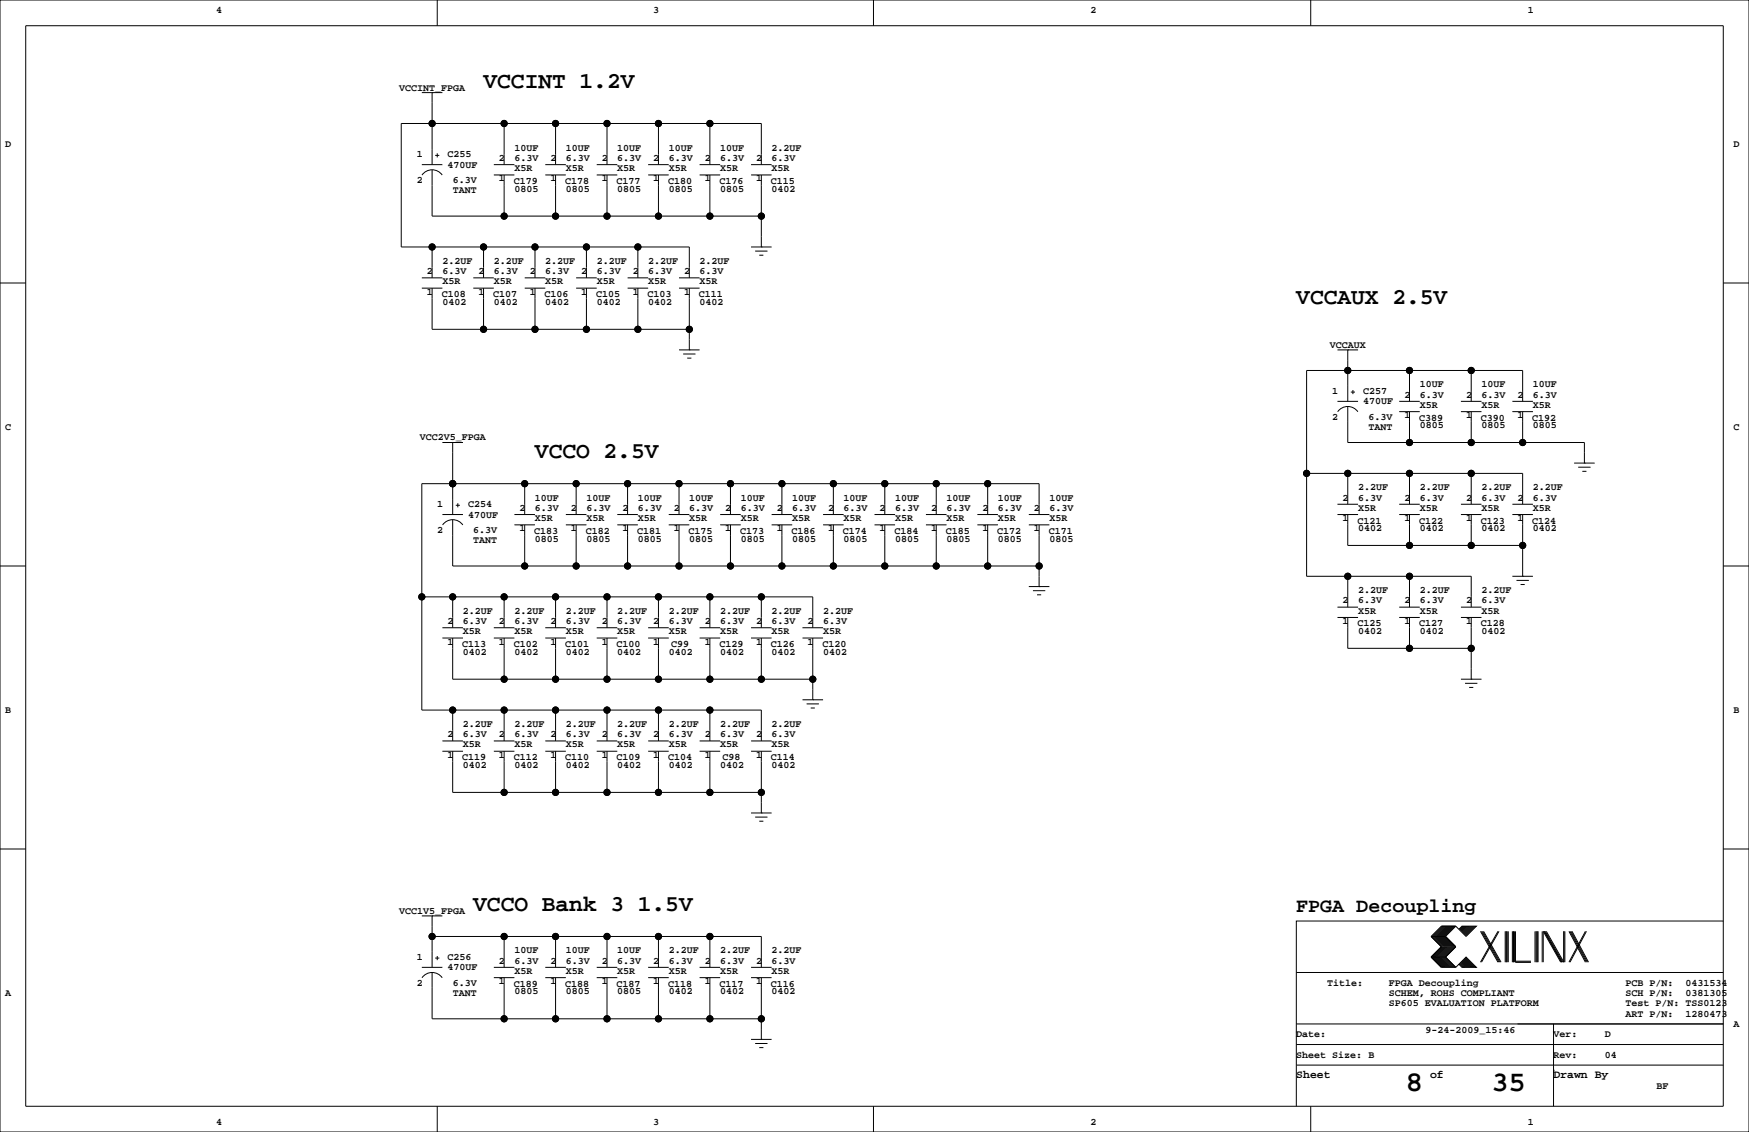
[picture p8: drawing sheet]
<svg xmlns="http://www.w3.org/2000/svg" width="432mm" height="279mm" viewBox="0 0 432 279" stroke-linecap="round" stroke-linejoin="round" font-family="sans-serif">
<defs><g id="words">
<g font-size="7.1">
<text x="347" y="269.3">8</text>
<text x="368.2" y="269.3">35</text>
</g>
<g font-size="5.6">
<text x="119.4" y="21.7">VCCINT 1.2V</text>
<text x="320" y="75">VCCAUX 2.5V</text>
<text x="132.1" y="113.1">VCCO 2.5V</text>
<text x="116.8" y="224.9">VCCO Bank 3 1.5V</text>
</g>
<text font-size="4.9" x="320" y="225.1">FPGA Decoupling</text>
<g font-size="2.8">
<text x="320" y="266.1">Sheet</text>
<text x="353.1" y="266.1">of</text>
<text x="383.5" y="266.1">Drawn By</text>
</g>
<g font-size="2.5">
<text x="53.3" y="3.3">4</text>
<text x="161.3" y="3.3">3</text>
<text x="269.2" y="3.3">2</text>
<text x="377.2" y="3.3">1</text>
<text x="98.5" y="22.4">VCCINT_FPGA</text>
<text x="1.3" y="36.3">D</text>
<text x="102.9" y="38.9">1</text>
<text x="110.5" y="38.9">C255</text>
<text x="110.5" y="41.4">470UF</text>
<text x="123.2" y="39.7">2</text>
<text x="127" y="39.7">6.3V</text>
<text x="127" y="37.2">10UF</text>
<text x="135.9" y="39.7">2</text>
<text x="139.7" y="37.2">10UF</text>
<text x="139.7" y="39.7">6.3V</text>
<text x="148.6" y="39.7">2</text>
<text x="152.4" y="39.7">6.3V</text>
<text x="152.4" y="37.2">10UF</text>
<text x="161.3" y="39.7">2</text>
<text x="165.1" y="37.2">10UF</text>
<text x="165.1" y="39.7">6.3V</text>
<text x="174" y="39.7">2</text>
<text x="177.8" y="37.2">10UF</text>
<text x="177.8" y="39.7">6.3V</text>
<text x="186.7" y="39.7">2</text>
<text x="190.5" y="37.2">2.2UF</text>
<text x="190.5" y="39.7">6.3V</text>
<text x="428" y="36.3">D</text>
<text x="102.9" y="45.2">2</text>
<text x="111.8" y="45.2">6.3V</text>
<text x="111.8" y="47.8">TANT</text>
<text x="123.2" y="44.8">1</text>
<text x="126.8" y="45.4">C179</text>
<text x="127" y="47.3">0805</text>
<text x="127" y="42.3">X5R</text>
<text x="135.9" y="44.8">1</text>
<text x="139.5" y="45.4">C178</text>
<text x="139.7" y="42.3">X5R</text>
<text x="139.7" y="47.3">0805</text>
<text x="148.6" y="44.8">1</text>
<text x="152.2" y="45.4">C177</text>
<text x="152.4" y="47.3">0805</text>
<text x="152.4" y="42.3">X5R</text>
<text x="161.3" y="44.8">1</text>
<text x="164.9" y="45.4">C180</text>
<text x="165.1" y="42.3">X5R</text>
<text x="165.1" y="47.3">0805</text>
<text x="174" y="44.8">1</text>
<text x="177.6" y="45.4">C176</text>
<text x="177.8" y="42.3">X5R</text>
<text x="177.8" y="47.3">0805</text>
<text x="186.7" y="44.8">1</text>
<text x="190.3" y="45.4">C115</text>
<text x="190.5" y="42.3">X5R</text>
<text x="190.5" y="47.3">0402</text>
<text x="109.2" y="65.1">2.2UF</text>
<text x="121.9" y="65.1">2.2UF</text>
<text x="134.6" y="65.1">2.2UF</text>
<text x="147.3" y="65.1">2.2UF</text>
<text x="160" y="65.1">2.2UF</text>
<text x="172.7" y="65.1">2.2UF</text>
<text x="105.4" y="67.7">2</text>
<text x="109.2" y="67.7">6.3V</text>
<text x="109.2" y="70.2">X5R</text>
<text x="118.1" y="67.7">2</text>
<text x="121.9" y="70.2">X5R</text>
<text x="121.9" y="67.7">6.3V</text>
<text x="130.8" y="67.7">2</text>
<text x="134.6" y="67.7">6.3V</text>
<text x="134.6" y="70.2">X5R</text>
<text x="143.5" y="67.7">2</text>
<text x="147.3" y="70.2">X5R</text>
<text x="147.3" y="67.7">6.3V</text>
<text x="156.2" y="67.7">2</text>
<text x="160" y="70.2">X5R</text>
<text x="160" y="67.7">6.3V</text>
<text x="168.9" y="67.7">2</text>
<text x="172.7" y="70.2">X5R</text>
<text x="172.7" y="67.7">6.3V</text>
<text x="105.4" y="72.7">1</text>
<text x="109.1" y="73.3">C108</text>
<text x="109.2" y="75.3">0402</text>
<text x="118.1" y="72.7">1</text>
<text x="121.8" y="73.3">C107</text>
<text x="121.9" y="75.3">0402</text>
<text x="130.8" y="72.7">1</text>
<text x="134.5" y="73.3">C106</text>
<text x="134.6" y="75.3">0402</text>
<text x="143.5" y="72.7">1</text>
<text x="147.2" y="73.3">C105</text>
<text x="147.3" y="75.3">0402</text>
<text x="156.2" y="72.7">1</text>
<text x="159.9" y="73.3">C103</text>
<text x="160" y="75.3">0402</text>
<text x="168.9" y="72.7">1</text>
<text x="172.6" y="73.3">C111</text>
<text x="172.7" y="75.3">0402</text>
<text x="328.3" y="85.9">VCCAUX</text>
<text x="350.5" y="95.6">10UF</text>
<text x="365.8" y="95.6">10UF</text>
<text x="378.5" y="95.6">10UF</text>
<text x="328.9" y="97.3">1</text>
<text x="336.6" y="97.3">C257</text>
<text x="336.6" y="99.8">470UF</text>
<text x="346.7" y="98.1">2</text>
<text x="350.5" y="100.7">X5R</text>
<text x="350.5" y="98.1">6.3V</text>
<text x="361.9" y="98.1">2</text>
<text x="365.8" y="98.1">6.3V</text>
<text x="365.8" y="100.7">X5R</text>
<text x="374.6" y="98.1">2</text>
<text x="378.5" y="100.7">X5R</text>
<text x="378.5" y="98.1">6.3V</text>
<text x="1.3" y="106.2">C</text>
<text x="328.9" y="103.6">2</text>
<text x="337.8" y="103.6">6.3V</text>
<text x="337.8" y="106.2">TANT</text>
<text x="346.7" y="103.2">1</text>
<text x="350.4" y="103.8">C389</text>
<text x="350.5" y="105.8">0805</text>
<text x="361.9" y="103.2">1</text>
<text x="365.6" y="103.8">C390</text>
<text x="365.8" y="105.8">0805</text>
<text x="374.6" y="103.2">1</text>
<text x="378.3" y="103.8">C192</text>
<text x="378.5" y="105.8">0805</text>
<text x="428" y="106.2">C</text>
<text x="103.6" y="108.7">VCC2V5_FPGA</text>
<text x="107.9" y="125.2">1</text>
<text x="115.6" y="125.2">C254</text>
<text x="132.1" y="123.5">10UF</text>
<text x="144.8" y="123.5">10UF</text>
<text x="157.5" y="123.5">10UF</text>
<text x="170.2" y="123.5">10UF</text>
<text x="182.9" y="123.5">10UF</text>
<text x="195.6" y="123.5">10UF</text>
<text x="208.3" y="123.5">10UF</text>
<text x="221" y="123.5">10UF</text>
<text x="233.7" y="123.5">10UF</text>
<text x="246.4" y="123.5">10UF</text>
<text x="259.1" y="123.5">10UF</text>
<text x="331.5" y="123.5">2</text>
<text x="335.3" y="121">2.2UF</text>
<text x="335.3" y="123.5">6.3V</text>
<text x="346.7" y="123.5">2</text>
<text x="350.5" y="123.5">6.3V</text>
<text x="350.5" y="121">2.2UF</text>
<text x="361.9" y="123.5">2</text>
<text x="365.8" y="121">2.2UF</text>
<text x="365.8" y="123.5">6.3V</text>
<text x="374.6" y="123.5">2</text>
<text x="378.5" y="123.5">6.3V</text>
<text x="378.5" y="121">2.2UF</text>
<text x="107.9" y="131.6">2</text>
<text x="115.6" y="127.8">470UF</text>
<text x="116.8" y="131.6">6.3V</text>
<text x="128.3" y="131.2">1</text>
<text x="128.3" y="126.1">2</text>
<text x="131.9" y="131.8">C183</text>
<text x="132.1" y="128.6">X5R</text>
<text x="132.1" y="126.1">6.3V</text>
<text x="141" y="126.1">2</text>
<text x="141" y="131.2">1</text>
<text x="144.6" y="131.8">C182</text>
<text x="144.8" y="126.1">6.3V</text>
<text x="144.8" y="128.6">X5R</text>
<text x="153.7" y="131.2">1</text>
<text x="153.7" y="126.1">2</text>
<text x="157.3" y="131.8">C181</text>
<text x="157.5" y="128.6">X5R</text>
<text x="157.5" y="126.1">6.3V</text>
<text x="166.4" y="131.2">1</text>
<text x="166.4" y="126.1">2</text>
<text x="170" y="131.8">C175</text>
<text x="170.2" y="128.6">X5R</text>
<text x="170.2" y="126.1">6.3V</text>
<text x="179.1" y="131.2">1</text>
<text x="179.1" y="126.1">2</text>
<text x="182.7" y="131.8">C173</text>
<text x="182.9" y="128.6">X5R</text>
<text x="182.9" y="126.1">6.3V</text>
<text x="191.8" y="126.1">2</text>
<text x="191.8" y="131.2">1</text>
<text x="195.4" y="131.8">C186</text>
<text x="195.6" y="126.1">6.3V</text>
<text x="195.6" y="128.6">X5R</text>
<text x="204.5" y="126.1">2</text>
<text x="204.5" y="131.2">1</text>
<text x="208.1" y="131.8">C174</text>
<text x="208.3" y="126.1">6.3V</text>
<text x="208.3" y="128.6">X5R</text>
<text x="217.2" y="126.1">2</text>
<text x="217.2" y="131.2">1</text>
<text x="220.8" y="131.8">C184</text>
<text x="221" y="126.1">6.3V</text>
<text x="221" y="128.6">X5R</text>
<text x="229.9" y="131.2">1</text>
<text x="229.9" y="126.1">2</text>
<text x="233.5" y="131.8">C185</text>
<text x="233.7" y="128.6">X5R</text>
<text x="233.7" y="126.1">6.3V</text>
<text x="242.6" y="131.2">1</text>
<text x="242.6" y="126.1">2</text>
<text x="246.2" y="131.8">C172</text>
<text x="246.4" y="128.6">X5R</text>
<text x="246.4" y="126.1">6.3V</text>
<text x="255.3" y="126.1">2</text>
<text x="255.3" y="131.2">1</text>
<text x="258.9" y="131.8">C171</text>
<text x="259.1" y="126.1">6.3V</text>
<text x="259.1" y="128.6">X5R</text>
<text x="331.5" y="128.6">1</text>
<text x="335.1" y="129.2">C121</text>
<text x="335.3" y="126.1">X5R</text>
<text x="335.3" y="131.2">0402</text>
<text x="346.7" y="128.6">1</text>
<text x="350.4" y="129.2">C122</text>
<text x="350.5" y="131.2">0402</text>
<text x="350.5" y="126.1">X5R</text>
<text x="361.9" y="128.6">1</text>
<text x="365.6" y="129.2">C123</text>
<text x="365.8" y="126.1">X5R</text>
<text x="365.8" y="131.2">0402</text>
<text x="374.6" y="128.6">1</text>
<text x="378.3" y="129.2">C124</text>
<text x="378.5" y="131.2">0402</text>
<text x="378.5" y="126.1">X5R</text>
<text x="116.8" y="134.1">TANT</text>
<text x="132.1" y="133.7">0805</text>
<text x="144.8" y="133.7">0805</text>
<text x="157.5" y="133.7">0805</text>
<text x="170.2" y="133.7">0805</text>
<text x="182.9" y="133.7">0805</text>
<text x="195.6" y="133.7">0805</text>
<text x="208.3" y="133.7">0805</text>
<text x="221" y="133.7">0805</text>
<text x="233.7" y="133.7">0805</text>
<text x="246.4" y="133.7">0805</text>
<text x="259.1" y="133.7">0805</text>
<text x="331.5" y="148.9">2</text>
<text x="335.3" y="146.4">2.2UF</text>
<text x="335.3" y="148.9">6.3V</text>
<text x="346.7" y="148.9">2</text>
<text x="350.5" y="146.4">2.2UF</text>
<text x="350.5" y="148.9">6.3V</text>
<text x="361.9" y="148.9">2</text>
<text x="365.8" y="148.9">6.3V</text>
<text x="365.8" y="146.4">2.2UF</text>
<text x="110.5" y="154">2</text>
<text x="114.3" y="151.5">2.2UF</text>
<text x="114.3" y="154">6.3V</text>
<text x="123.2" y="154">2</text>
<text x="127" y="151.5">2.2UF</text>
<text x="127" y="154">6.3V</text>
<text x="135.9" y="154">2</text>
<text x="139.7" y="154">6.3V</text>
<text x="139.7" y="151.5">2.2UF</text>
<text x="148.6" y="154">2</text>
<text x="152.4" y="151.5">2.2UF</text>
<text x="152.4" y="154">6.3V</text>
<text x="161.3" y="154">2</text>
<text x="165.1" y="154">6.3V</text>
<text x="165.1" y="151.5">2.2UF</text>
<text x="174" y="154">2</text>
<text x="177.8" y="151.5">2.2UF</text>
<text x="177.8" y="154">6.3V</text>
<text x="186.7" y="154">2</text>
<text x="190.5" y="154">6.3V</text>
<text x="190.5" y="151.5">2.2UF</text>
<text x="199.4" y="154">2</text>
<text x="203.2" y="154">6.3V</text>
<text x="203.2" y="151.5">2.2UF</text>
<text x="331.5" y="154">1</text>
<text x="335.1" y="154.6">C125</text>
<text x="335.3" y="151.5">X5R</text>
<text x="346.7" y="154">1</text>
<text x="350.4" y="154.6">C127</text>
<text x="350.5" y="151.5">X5R</text>
<text x="361.9" y="154">1</text>
<text x="365.6" y="154.6">C128</text>
<text x="365.8" y="151.5">X5R</text>
<text x="110.5" y="159.1">1</text>
<text x="114.1" y="159.7">C113</text>
<text x="114.3" y="156.6">X5R</text>
<text x="114.3" y="161.6">0402</text>
<text x="123.2" y="159.1">1</text>
<text x="126.8" y="159.7">C102</text>
<text x="127" y="156.6">X5R</text>
<text x="127" y="161.6">0402</text>
<text x="135.9" y="159.1">1</text>
<text x="139.5" y="159.7">C101</text>
<text x="139.7" y="161.6">0402</text>
<text x="139.7" y="156.6">X5R</text>
<text x="148.6" y="159.1">1</text>
<text x="152.2" y="159.7">C100</text>
<text x="152.4" y="156.6">X5R</text>
<text x="152.4" y="161.6">0402</text>
<text x="161.3" y="159.1">1</text>
<text x="165.1" y="161.6">0402</text>
<text x="165.1" y="156.6">X5R</text>
<text x="165.7" y="159.7">C99</text>
<text x="174" y="159.1">1</text>
<text x="177.6" y="159.7">C129</text>
<text x="177.8" y="156.6">X5R</text>
<text x="177.8" y="161.6">0402</text>
<text x="186.7" y="159.1">1</text>
<text x="190.3" y="159.7">C126</text>
<text x="190.5" y="161.6">0402</text>
<text x="190.5" y="156.6">X5R</text>
<text x="199.4" y="159.1">1</text>
<text x="203" y="159.7">C120</text>
<text x="203.2" y="161.6">0402</text>
<text x="203.2" y="156.6">X5R</text>
<text x="335.3" y="156.6">0402</text>
<text x="350.5" y="156.6">0402</text>
<text x="365.8" y="156.6">0402</text>
<text x="1.3" y="176">B</text>
<text x="114.3" y="179.4">2.2UF</text>
<text x="127" y="179.4">2.2UF</text>
<text x="139.7" y="179.4">2.2UF</text>
<text x="152.4" y="179.4">2.2UF</text>
<text x="165.1" y="179.4">2.2UF</text>
<text x="177.8" y="179.4">2.2UF</text>
<text x="190.5" y="179.4">2.2UF</text>
<text x="428" y="176">B</text>
<text x="110.5" y="182">2</text>
<text x="114.3" y="182">6.3V</text>
<text x="114.3" y="184.5">X5R</text>
<text x="123.2" y="182">2</text>
<text x="127" y="184.5">X5R</text>
<text x="127" y="182">6.3V</text>
<text x="135.9" y="182">2</text>
<text x="139.7" y="182">6.3V</text>
<text x="139.7" y="184.5">X5R</text>
<text x="148.6" y="182">2</text>
<text x="152.4" y="184.5">X5R</text>
<text x="152.4" y="182">6.3V</text>
<text x="161.3" y="182">2</text>
<text x="165.1" y="182">6.3V</text>
<text x="165.1" y="184.5">X5R</text>
<text x="174" y="182">2</text>
<text x="177.8" y="182">6.3V</text>
<text x="177.8" y="184.5">X5R</text>
<text x="186.7" y="182">2</text>
<text x="190.5" y="184.5">X5R</text>
<text x="190.5" y="182">6.3V</text>
<text x="110.5" y="187">1</text>
<text x="114.1" y="187.6">C119</text>
<text x="114.3" y="189.6">0402</text>
<text x="123.2" y="187">1</text>
<text x="126.8" y="187.6">C112</text>
<text x="127" y="189.6">0402</text>
<text x="135.9" y="187">1</text>
<text x="139.5" y="187.6">C110</text>
<text x="139.7" y="189.6">0402</text>
<text x="148.6" y="187">1</text>
<text x="152.2" y="187.6">C109</text>
<text x="152.4" y="189.6">0402</text>
<text x="161.3" y="187">1</text>
<text x="164.9" y="187.6">C104</text>
<text x="165.1" y="189.6">0402</text>
<text x="174" y="187">1</text>
<text x="177.8" y="189.6">0402</text>
<text x="178.4" y="187.6">C98</text>
<text x="186.7" y="187">1</text>
<text x="190.3" y="187.6">C114</text>
<text x="190.5" y="189.6">0402</text>
<text x="98.5" y="225.6">VCC1V5_FPGA</text>
<text x="102.9" y="237">1</text>
<text x="110.5" y="239.5">470UF</text>
<text x="110.5" y="237">C256</text>
<text x="123.2" y="237.8">2</text>
<text x="127" y="237.8">6.3V</text>
<text x="127" y="235.3">10UF</text>
<text x="135.9" y="237.8">2</text>
<text x="139.7" y="235.3">10UF</text>
<text x="139.7" y="237.8">6.3V</text>
<text x="148.6" y="237.8">2</text>
<text x="152.4" y="237.8">6.3V</text>
<text x="152.4" y="235.3">10UF</text>
<text x="161.3" y="237.8">2</text>
<text x="165.1" y="237.8">6.3V</text>
<text x="165.1" y="235.3">2.2UF</text>
<text x="174" y="237.8">2</text>
<text x="177.8" y="235.3">2.2UF</text>
<text x="177.8" y="237.8">6.3V</text>
<text x="186.7" y="237.8">2</text>
<text x="190.5" y="237.8">6.3V</text>
<text x="190.5" y="235.3">2.2UF</text>
<text x="1.3" y="245.9">A</text>
<text x="102.9" y="243.3">2</text>
<text x="111.8" y="245.9">TANT</text>
<text x="111.8" y="243.3">6.3V</text>
<text x="123.2" y="242.9">1</text>
<text x="126.8" y="243.5">C189</text>
<text x="127" y="245.5">0805</text>
<text x="127" y="240.4">X5R</text>
<text x="135.9" y="242.9">1</text>
<text x="139.5" y="243.5">C188</text>
<text x="139.7" y="240.4">X5R</text>
<text x="139.7" y="245.5">0805</text>
<text x="148.6" y="242.9">1</text>
<text x="152.2" y="243.5">C187</text>
<text x="152.4" y="245.5">0805</text>
<text x="152.4" y="240.4">X5R</text>
<text x="161.3" y="242.9">1</text>
<text x="164.9" y="243.5">C118</text>
<text x="165.1" y="245.5">0402</text>
<text x="165.1" y="240.4">X5R</text>
<text x="174" y="242.9">1</text>
<text x="177.6" y="243.5">C117</text>
<text x="177.8" y="240.4">X5R</text>
<text x="177.8" y="245.5">0402</text>
<text x="186.7" y="242.9">1</text>
<text x="190.3" y="243.5">C116</text>
<text x="190.5" y="245.5">0402</text>
<text x="190.5" y="240.4">X5R</text>
<text x="327.7" y="243.3">Title:</text>
<text x="342.9" y="245.9">SCHEM, ROHS COMPLIANT</text>
<text x="342.9" y="243.3">FPGA Decoupling</text>
<text x="401.3" y="245.9">SCH P/N:</text>
<text x="401.3" y="243.3">PCB P/N:</text>
<text x="416.1" y="245.9">0381305</text>
<text x="416.1" y="243.3">0431534</text>
<text x="342.9" y="248.4">SP605 EVALUATION PLATFORM</text>
<text x="401.3" y="248.4">Test P/N: TSS0123</text>
<text x="401.3" y="251">ART P/N:</text>
<text x="416.1" y="251">1280473</text>
<text x="320" y="256">Date:</text>
<text x="351.9" y="255">9-24-2009_15:46</text>
<text x="383.5" y="256">Ver:</text>
<text x="396.2" y="256">D</text>
<text x="428" y="253.5">A</text>
<text x="320" y="261.1">Sheet Size: B</text>
<text x="383.5" y="261.1">Rev:</text>
<text x="396.2" y="261.1">04</text>
<text x="408.9" y="268.7">BF</text>
<text x="53.3" y="277.6">4</text>
<text x="161.3" y="277.6">3</text>
<text x="269.2" y="277.6">2</text>
<text x="377.2" y="277.6">1</text>
</g>
</g></defs>
<g fill="none" stroke="#000" stroke-width=".25">
<path d="M0 0h431.8v279.4h-431.8zM6.3 6.4h419.1v266.6h-419.1zM107.9 0v6.4M215.6 0v6.4M323.6 0v6.4M104.1 22.9h5.1M106.7 22.9h.1M106.7 22.9v17.7M107.4 38.4h1.1M107.9 37.8v1.1M124.5 30.5v10.1M137.2 30.5v10.1"/>
<path d="M149.9 30.5v10.1M162.6 30.5v10.1M175.3 30.5v10.1M104.1 40.6h5.1M104.2 43.2a3 3 0 0 1 5 0M106.7 41.9v11.4h81.3M121.9 40.6h5.1M121.9 43.2h5.1M124.5 43.2v10.1M134.6 40.6h5.1M134.6 43.2h5.1M137.2 43.2v10.1"/>
<path d="M147.3 40.6h5.1M147.3 43.2h5.1M149.9 43.2v10.1M160 40.6h5.1M160 43.2h5.1M162.6 43.2v10.1M172.7 40.6h5.1M172.7 43.2h5.1M175.3 43.2v10.1M185.4 40.6h5.1M185.4 43.2h5.1M188 40.6v-10.1h-88.9v30.5h71.1v7.6"/>
<path d="M188 43.2v17.8M0 69.8h6.3M104.1 68.6h5.1M104.1 71.1h5.1M106.7 61v7.6M106.7 71.1v10.2h63.5M116.8 68.6h5.1M116.8 71.1h5.1M119.4 61v7.6M119.4 71.1v10.2M129.5 68.6h5.1M129.5 71.1h5.1"/>
<path d="M132.1 61v7.6M132.1 71.1v10.2M142.2 68.6h5.1M142.2 71.1h5.1M144.8 61v7.6M144.8 71.1v10.2M154.9 68.6h5.1M154.9 71.1h5.1M157.5 61v7.6M157.5 71.1v10.2M167.6 68.6h5.1M167.6 71.1h5.1"/>
<path d="M170.2 71.1v15.3M185.4 61h5.1M186.4 62h3.1M187.5 63h1M188 61h.1M425.4 69.8h6.4M167.6 86.4h5.1M168.7 87.4h3M169.7 88.4h1M170.2 86.4h.1M330.2 86.4h5.1M330.2 99.1h5.1"/>
<path d="M332.7 86.4h.1M332.7 86.4v12.7M333.5 96.8h1M334 96.3v1M345.4 99.1h5.1M348 91.4v7.7M360.7 99.1h5.1M363.2 91.4v7.7M373.4 99.1h5.1M375.9 99.1v-7.7h-53.3v50.8h40.6v7.7M109.2 109.2h5.1M111.8 119.4h.1"/>
<path d="M111.8 109.2h.1M111.8 109.2v17.8M129.5 119.4v7.6M142.2 119.4v7.6M154.9 119.4v7.6M167.6 119.4v7.6M180.3 119.4v7.6M193 119.4v7.6M205.7 119.4v7.6M218.4 119.4v7.6M231.1 119.4v7.6M243.8 119.4v7.6"/>
<path d="M322.6 116.8h53.3v7.7M330.2 101.6a3 3 0 0 1 5 0M332.7 100.3v8.9h58.5v5.1M332.7 116.8v7.7M345.4 101.6h5.1M348 101.6v7.6M348 116.8v7.7M360.7 101.6h5.1M363.2 101.6v7.6M363.2 116.8v7.7M373.4 101.6h5.1M375.9 101.6v7.6"/>
<path d="M388.6 114.3h5.1M389.6 115.3h3.1M390.7 116.3h1M391.2 114.3h.1M0 139.7h6.3M109.2 127h5.1M109.3 129.6a3 3 0 0 1 5 0M111.8 128.3v11.4h144.7M112.5 124.7h1M113 124.2v1M127 127h5.1M127 129.5h5.1"/>
<path d="M129.5 129.5v10.2M139.7 127h5.1M139.7 129.5h5.1M142.2 129.5v10.2M152.4 127h5.1M152.4 129.5h5.1M154.9 129.5v10.2M165.1 127h5.1M165.1 129.5h5.1M167.6 129.5v10.2M177.8 127h5.1M177.8 129.5h5.1"/>
<path d="M180.3 129.5v10.2M190.5 127h5.1M190.5 129.5h5.1M193 129.5v10.2M203.2 127h5.1M203.2 129.5h5.1M205.7 129.5v10.2M215.9 127h5.1M215.9 129.5h5.1M218.4 129.5v10.2M228.6 127h5.1M228.6 129.5h5.1"/>
<path d="M231.1 129.5v10.2M241.3 127h5.1M241.3 129.5h5.1M243.8 129.5v10.2M254 127h5.1M254 129.5h5.1M256.5 127v-7.6h-152.4v55.9h83.9v7.6M256.5 129.5v15.3M330.2 127h5.1M330.2 124.5h5.1M332.7 127v7.6h43.2M345.4 127h5.1"/>
<path d="M345.4 124.5h5.1M348 127v7.6M360.7 127h5.1M360.7 124.5h5.1M363.2 127v7.6M373.4 127h5.1M373.4 124.5h5.1M375.9 127v15.2M425.4 139.7h6.4M104.1 147.3h96.6v7.6M109.2 154.9h5.1M109.2 157.5h5.1"/>
<path d="M111.8 147.3v7.6M111.8 157.5v10.1h88.9M121.9 154.9h5.1M121.9 157.5h5.1M124.5 147.3v7.6M124.5 157.5v10.1M134.6 154.9h5.1M134.6 157.5h5.1M137.2 147.3v7.6M137.2 157.5v10.1M147.3 154.9h5.1M147.3 157.5h5.1"/>
<path d="M149.9 147.3v7.6M149.9 157.5v10.1M160 154.9h5.1M160 157.5h5.1M162.6 147.3v7.6M162.6 157.5v10.1M172.7 154.9h5.1M172.7 157.5h5.1M175.3 147.3v7.6M175.3 157.5v10.1M185.4 154.9h5.1M185.4 157.5h5.1"/>
<path d="M188 147.3v7.6M188 157.5v10.1M198.1 154.9h5.1M198.1 157.5h5.1M200.7 157.5v15.2M254 144.8h5.1M255 145.8h3.1M256 146.8h1M256.5 144.8h.1M330.2 149.9h5.1M330.2 152.4h5.1M332.7 142.2v7.7"/>
<path d="M332.7 152.4v7.6h30.5M345.4 149.9h5.1M345.4 152.4h5.1M348 142.2v7.7M348 152.4v7.6M360.7 149.9h5.1M360.7 152.4h5.1M363.2 152.4v15.2M373.4 142.2h5.1M374.4 143.3h3M375.4 144.3h1M375.9 142.2h.1"/>
<path d="M111.8 175.3v7.6M124.5 175.3v7.6M137.2 175.3v7.6M149.9 175.3v7.6M162.6 175.3v7.6M175.3 175.3v7.6M198.1 172.7h5.1M199.1 173.7h3.1M200.2 174.8h1M200.7 172.7h.1M360.7 167.6h5.1M361.7 168.7h3"/>
<path d="M362.7 169.7h1M363.2 167.6h.1M109.2 182.9h5.1M109.2 185.4h5.1M111.8 185.4v10.2h76.2M121.9 182.9h5.1M121.9 185.4h5.1M124.5 185.4v10.2M134.6 182.9h5.1M134.6 185.4h5.1M137.2 185.4v10.2M147.3 182.9h5.1"/>
<path d="M147.3 185.4h5.1M149.9 185.4v10.2M160 182.9h5.1M160 185.4h5.1M162.6 185.4v10.2M172.7 182.9h5.1M172.7 185.4h5.1M175.3 185.4v10.2M185.4 182.9h5.1M185.4 185.4h5.1M188 185.4v15.3M0 209.5h6.3"/>
<path d="M185.4 200.7h5.1M186.4 201.7h3.1M187.5 202.7h1M188 200.7h.1M425.4 209.5h6.4M104.1 226.1h5.1M104.1 238.8h5.1M106.7 226.1h.1M106.7 231.1h81.3v7.7M106.7 226.1v12.7M107.4 236.5h1.1M107.9 236v1"/>
<path d="M121.9 238.8h5.1M124.5 231.1v7.7M134.6 238.8h5.1M137.2 231.1v7.7M147.3 238.8h5.1M149.9 231.1v7.7M160 238.8h5.1M162.6 231.1v7.7M172.7 238.8h5.1M175.3 231.1v7.7M185.4 238.8h5.1M353.3 231.1h3.6"/>
<path d="M353.3 236.2l2.6 2.6h3.5M353.3 231.1l2.6 2.6-2.6 2.5M353.3 236.2h3.6M356.1 228.6l-2.5 2.5 2.5 2.6-2.5 2.5 2.5 2.6M356.4 228.6l-2.6 2.5 2.6 2.6-2.6 2.5 2.6 2.6M356.6 228.6l-2.5 2.5 2.5 2.6-2.5 2.5 2.5 2.6M356.9 228.6l-2.6 2.5 2.6 2.6-2.6 2.5 2.6 2.6M356.9 231.1l2.5 2.6-2.5 2.5M356.9 236.2l2.5 2.6M357.1 228.6l-2.5 2.5 2.5 2.6-2.5 2.5 2.5 2.6M357.4 228.6l-2.6 2.5 2.6 2.6-2.6 2.5 2.6 2.6M357.6 228.6l-2.5 2.5 2.5 2.6-2.5 2.5 2.5 2.6"/>
<path d="M357.9 228.6l-2.6 2.5 2.6 2.6-2.6 2.5 2.6 2.6M358.1 228.6l-2.5 2.5 2.5 2.6-2.5 2.5 2.5 2.6M358.4 228.6l-2.5 2.5 2.5 2.6-2.5 2.5 2.5 2.6M358.6 228.6l-2.5 2.5 2.5 2.6-2.5 2.5 2.5 2.6M358.9 228.6l-2.5 2.5 2.5 2.6-2.5 2.5 2.5 2.6M359.2 228.6l-2.6 2.5 2.6 2.6-2.6 2.5 2.6 2.6M359.4 228.6l2.5 2.5 2.6-2.5h-3.6l-.7 .8M359.4 228.6h-3.5l-2.6 2.5M359.4 228.6l-2.5 2.5M360.2 238l.7 .8h3.6l-2.6-2.6-2.5 2.6M360.4 237.7l1 1.1M360.4 238l.8 .8"/>
<path d="M360.7 237.5l1.2 1.3M360.7 237.7l1 1.1M360.9 237.2l1.6 1.6M360.9 237.5l1.3 1.3M361.2 237l1.8 1.8M361.2 237.2l1.5 1.6M361.2 228.6l-.8 .8M361.4 236.7l2.1 2.1M361.4 237l1.8 1.8M361.4 228.6l-1 1M361.7 236.5l2.3 2.3M361.7 236.7l2 2.1"/>
<path d="M361.7 228.6l-1 1M361.9 236.5l2.3 2.3M361.9 228.6l-1.2 1.3M362.2 228.6l-1.3 1.3M362.5 228.6l-1.6 1.5M362.7 228.6l-1.5 1.5M363 228.6l-1.8 1.8M363.2 228.6l-1.8 1.8M363.5 228.6l-2.1 2M363.7 228.6l-2 2M364 228.6l-2.3 2.3M364.2 228.6l-2.3 2.3"/>
<path d="M365.5 229.9l4.3 7.6M365.8 229.9l4.3 7.6M366 229.9l4.3 7.6M366.3 229.9l4.3 7.6M369.8 229.9l-4.3 7.6M370.1 229.9l-4.3 7.6M371.6 229.9v7.6M371.9 229.9v7.6M372.1 229.9v7.6M372.4 229.9v7.6M373.4 229.9v7.6M373.6 229.9v7.6"/>
<path d="M373.9 229.9v7.6M374.1 229.9v7.6h3.9M374.1 237.2h3.9M379 229.9v7.6M379.2 229.9v7.6M379.5 229.9v7.6M379.7 229.9v7.6M380.7 229.9v7.6M381 237.5v-7.6l4.3 7.6M381.3 229.9l4.3 7.6M381.5 229.9l4.3 7.6M381.8 229.9l4.3 7.6v-7.6"/>
<path d="M386.3 229.9v7.6M387.3 229.9l4.1 7.6M387.6 229.9l4.1 7.6M387.9 229.9l4 7.6M388.1 229.9l4.1 7.6M391.4 229.9l-4.1 7.6M391.7 229.9l-4.1 7.6M425.4 227.3h-105.4v35.6M104.2 241.3a3 3 0 0 1 5 0M106.7 240v11.5h81.3M121.9 241.3h5.1M124.5 241.3v10.2"/>
<path d="M134.6 241.3h5.1M137.2 241.3v10.2M147.3 241.3h5.1M149.9 241.3v10.2M160 241.3h5.1M162.6 241.3v10.2M172.7 241.3h5.1M175.3 241.3v10.2M185.4 256.5h5.1M185.4 241.3h5.1M186.4 257.6h3.1M187.5 258.6h1"/>
<path d="M188 256.5h.1M188 241.3v15.2M320 257.8h105.4M320 252.7h105.4M320 240h105.4M383.5 252.7v20.3M107.9 273v6.4M215.6 273v6.4M320 262.9v10.1M320 262.9h105.4M323.6 273v6.4M383.5 264.2h.1"/>
<circle cx="106.7" cy="30.5" r=".76"/>
<circle cx="124.5" cy="30.5" r=".76"/>
<circle cx="137.2" cy="30.5" r=".76"/>
<circle cx="149.9" cy="30.5" r=".76"/>
<circle cx="162.6" cy="30.5" r=".76"/>
<circle cx="175.3" cy="30.5" r=".76"/>
<circle cx="124.5" cy="53.3" r=".76"/>
<circle cx="137.2" cy="53.3" r=".76"/>
<circle cx="149.9" cy="53.3" r=".76"/>
<circle cx="162.6" cy="53.3" r=".76"/>
<circle cx="175.3" cy="53.3" r=".76"/>
<circle cx="188" cy="53.3" r=".76"/>
<circle cx="106.7" cy="61" r=".76"/>
<circle cx="119.4" cy="61" r=".76"/>
<circle cx="132.1" cy="61" r=".76"/>
<circle cx="144.8" cy="61" r=".76"/>
<circle cx="157.5" cy="61" r=".76"/>
<circle cx="119.4" cy="81.3" r=".76"/>
<circle cx="132.1" cy="81.3" r=".76"/>
<circle cx="144.8" cy="81.3" r=".76"/>
<circle cx="157.5" cy="81.3" r=".76"/>
<circle cx="170.2" cy="81.3" r=".76"/>
<circle cx="332.7" cy="91.4" r=".76"/>
<circle cx="348" cy="91.4" r=".76"/>
<circle cx="363.2" cy="91.4" r=".76"/>
<circle cx="111.8" cy="119.4" r=".76"/>
<circle cx="129.5" cy="119.4" r=".76"/>
<circle cx="142.2" cy="119.4" r=".76"/>
<circle cx="154.9" cy="119.4" r=".76"/>
<circle cx="167.6" cy="119.4" r=".76"/>
<circle cx="180.3" cy="119.4" r=".76"/>
<circle cx="193" cy="119.4" r=".76"/>
<circle cx="205.7" cy="119.4" r=".76"/>
<circle cx="218.4" cy="119.4" r=".76"/>
<circle cx="231.1" cy="119.4" r=".76"/>
<circle cx="243.8" cy="119.4" r=".76"/>
<circle cx="322.6" cy="116.8" r=".76"/>
<circle cx="332.7" cy="116.8" r=".76"/>
<circle cx="348" cy="109.2" r=".76"/>
<circle cx="348" cy="116.8" r=".76"/>
<circle cx="363.2" cy="109.2" r=".76"/>
<circle cx="363.2" cy="116.8" r=".76"/>
<circle cx="375.9" cy="109.2" r=".76"/>
<circle cx="129.5" cy="139.7" r=".76"/>
<circle cx="142.2" cy="139.7" r=".76"/>
<circle cx="154.9" cy="139.7" r=".76"/>
<circle cx="167.6" cy="139.7" r=".76"/>
<circle cx="180.3" cy="139.7" r=".76"/>
<circle cx="193" cy="139.7" r=".76"/>
<circle cx="205.7" cy="139.7" r=".76"/>
<circle cx="218.4" cy="139.7" r=".76"/>
<circle cx="231.1" cy="139.7" r=".76"/>
<circle cx="243.8" cy="139.7" r=".76"/>
<circle cx="256.5" cy="139.7" r=".76"/>
<circle cx="348" cy="134.6" r=".76"/>
<circle cx="363.2" cy="134.6" r=".76"/>
<circle cx="375.9" cy="134.6" r=".76"/>
<circle cx="104.1" cy="147.3" r=".76"/>
<circle cx="111.8" cy="147.3" r=".76"/>
<circle cx="124.5" cy="147.3" r=".76"/>
<circle cx="137.2" cy="147.3" r=".76"/>
<circle cx="149.9" cy="147.3" r=".76"/>
<circle cx="162.6" cy="147.3" r=".76"/>
<circle cx="175.3" cy="147.3" r=".76"/>
<circle cx="188" cy="147.3" r=".76"/>
<circle cx="332.7" cy="142.2" r=".76"/>
<circle cx="348" cy="142.2" r=".76"/>
<circle cx="111.8" cy="175.3" r=".76"/>
<circle cx="124.5" cy="167.6" r=".76"/>
<circle cx="124.5" cy="175.3" r=".76"/>
<circle cx="137.2" cy="167.6" r=".76"/>
<circle cx="137.2" cy="175.3" r=".76"/>
<circle cx="149.9" cy="167.6" r=".76"/>
<circle cx="149.9" cy="175.3" r=".76"/>
<circle cx="162.6" cy="167.6" r=".76"/>
<circle cx="162.6" cy="175.3" r=".76"/>
<circle cx="175.3" cy="167.6" r=".76"/>
<circle cx="175.3" cy="175.3" r=".76"/>
<circle cx="188" cy="167.6" r=".76"/>
<circle cx="200.7" cy="167.6" r=".76"/>
<circle cx="348" cy="160" r=".76"/>
<circle cx="363.2" cy="160" r=".76"/>
<circle cx="124.5" cy="195.6" r=".76"/>
<circle cx="137.2" cy="195.6" r=".76"/>
<circle cx="149.9" cy="195.6" r=".76"/>
<circle cx="162.6" cy="195.6" r=".76"/>
<circle cx="175.3" cy="195.6" r=".76"/>
<circle cx="188" cy="195.6" r=".76"/>
<circle cx="106.7" cy="231.1" r=".76"/>
<circle cx="124.5" cy="231.1" r=".76"/>
<circle cx="137.2" cy="231.1" r=".76"/>
<circle cx="149.9" cy="231.1" r=".76"/>
<circle cx="162.6" cy="231.1" r=".76"/>
<circle cx="175.3" cy="231.1" r=".76"/>
<circle cx="124.5" cy="251.5" r=".76"/>
<circle cx="137.2" cy="251.5" r=".76"/>
<circle cx="149.9" cy="251.5" r=".76"/>
<circle cx="162.6" cy="251.5" r=".76"/>
<circle cx="175.3" cy="251.5" r=".76"/>
<circle cx="188" cy="251.5" r=".76"/>
</g>
<g fill="#000" stroke="#000" stroke-width=".25">
<circle cx="106.7" cy="30.5" r=".76"/>
<circle cx="124.5" cy="30.5" r=".76"/>
<circle cx="137.2" cy="30.5" r=".76"/>
<circle cx="149.9" cy="30.5" r=".76"/>
<circle cx="162.6" cy="30.5" r=".76"/>
<circle cx="175.3" cy="30.5" r=".76"/>
<circle cx="124.5" cy="53.3" r=".76"/>
<circle cx="137.2" cy="53.3" r=".76"/>
<circle cx="149.9" cy="53.3" r=".76"/>
<circle cx="162.6" cy="53.3" r=".76"/>
<circle cx="175.3" cy="53.3" r=".76"/>
<circle cx="188" cy="53.3" r=".76"/>
<circle cx="106.7" cy="61" r=".76"/>
<circle cx="119.4" cy="61" r=".76"/>
<circle cx="132.1" cy="61" r=".76"/>
<circle cx="144.8" cy="61" r=".76"/>
<circle cx="157.5" cy="61" r=".76"/>
<circle cx="119.4" cy="81.3" r=".76"/>
<circle cx="132.1" cy="81.3" r=".76"/>
<circle cx="144.8" cy="81.3" r=".76"/>
<circle cx="157.5" cy="81.3" r=".76"/>
<circle cx="170.2" cy="81.3" r=".76"/>
<circle cx="332.7" cy="91.4" r=".76"/>
<circle cx="348" cy="91.4" r=".76"/>
<circle cx="363.2" cy="91.4" r=".76"/>
<circle cx="111.8" cy="119.4" r=".76"/>
<circle cx="129.5" cy="119.4" r=".76"/>
<circle cx="142.2" cy="119.4" r=".76"/>
<circle cx="154.9" cy="119.4" r=".76"/>
<circle cx="167.6" cy="119.4" r=".76"/>
<circle cx="180.3" cy="119.4" r=".76"/>
<circle cx="193" cy="119.4" r=".76"/>
<circle cx="205.7" cy="119.4" r=".76"/>
<circle cx="218.4" cy="119.4" r=".76"/>
<circle cx="231.1" cy="119.4" r=".76"/>
<circle cx="243.8" cy="119.4" r=".76"/>
<circle cx="322.6" cy="116.8" r=".76"/>
<circle cx="332.7" cy="116.8" r=".76"/>
<circle cx="348" cy="109.2" r=".76"/>
<circle cx="348" cy="116.8" r=".76"/>
<circle cx="363.2" cy="109.2" r=".76"/>
<circle cx="363.2" cy="116.8" r=".76"/>
<circle cx="375.9" cy="109.2" r=".76"/>
<circle cx="129.5" cy="139.7" r=".76"/>
<circle cx="142.2" cy="139.7" r=".76"/>
<circle cx="154.9" cy="139.7" r=".76"/>
<circle cx="167.6" cy="139.7" r=".76"/>
<circle cx="180.3" cy="139.7" r=".76"/>
<circle cx="193" cy="139.7" r=".76"/>
<circle cx="205.7" cy="139.7" r=".76"/>
<circle cx="218.4" cy="139.7" r=".76"/>
<circle cx="231.1" cy="139.7" r=".76"/>
<circle cx="243.8" cy="139.7" r=".76"/>
<circle cx="256.5" cy="139.7" r=".76"/>
<circle cx="348" cy="134.6" r=".76"/>
<circle cx="363.2" cy="134.6" r=".76"/>
<circle cx="375.9" cy="134.6" r=".76"/>
<circle cx="104.1" cy="147.3" r=".76"/>
<circle cx="111.8" cy="147.3" r=".76"/>
<circle cx="124.5" cy="147.3" r=".76"/>
<circle cx="137.2" cy="147.3" r=".76"/>
<circle cx="149.9" cy="147.3" r=".76"/>
<circle cx="162.6" cy="147.3" r=".76"/>
<circle cx="175.3" cy="147.3" r=".76"/>
<circle cx="188" cy="147.3" r=".76"/>
<circle cx="332.7" cy="142.2" r=".76"/>
<circle cx="348" cy="142.2" r=".76"/>
<circle cx="111.8" cy="175.3" r=".76"/>
<circle cx="124.5" cy="167.6" r=".76"/>
<circle cx="124.5" cy="175.3" r=".76"/>
<circle cx="137.2" cy="167.6" r=".76"/>
<circle cx="137.2" cy="175.3" r=".76"/>
<circle cx="149.9" cy="167.6" r=".76"/>
<circle cx="149.9" cy="175.3" r=".76"/>
<circle cx="162.6" cy="167.6" r=".76"/>
<circle cx="162.6" cy="175.3" r=".76"/>
<circle cx="175.3" cy="167.6" r=".76"/>
<circle cx="175.3" cy="175.3" r=".76"/>
<circle cx="188" cy="167.6" r=".76"/>
<circle cx="200.7" cy="167.6" r=".76"/>
<circle cx="348" cy="160" r=".76"/>
<circle cx="363.2" cy="160" r=".76"/>
<circle cx="124.5" cy="195.6" r=".76"/>
<circle cx="137.2" cy="195.6" r=".76"/>
<circle cx="149.9" cy="195.6" r=".76"/>
<circle cx="162.6" cy="195.6" r=".76"/>
<circle cx="175.3" cy="195.6" r=".76"/>
<circle cx="188" cy="195.6" r=".76"/>
<circle cx="106.7" cy="231.1" r=".76"/>
<circle cx="124.5" cy="231.1" r=".76"/>
<circle cx="137.2" cy="231.1" r=".76"/>
<circle cx="149.9" cy="231.1" r=".76"/>
<circle cx="162.6" cy="231.1" r=".76"/>
<circle cx="175.3" cy="231.1" r=".76"/>
<circle cx="124.5" cy="251.5" r=".76"/>
<circle cx="137.2" cy="251.5" r=".76"/>
<circle cx="149.9" cy="251.5" r=".76"/>
<circle cx="162.6" cy="251.5" r=".76"/>
<circle cx="175.3" cy="251.5" r=".76"/>
<circle cx="188" cy="251.5" r=".76"/>
</g>
<use href="#words"/>
</svg>
